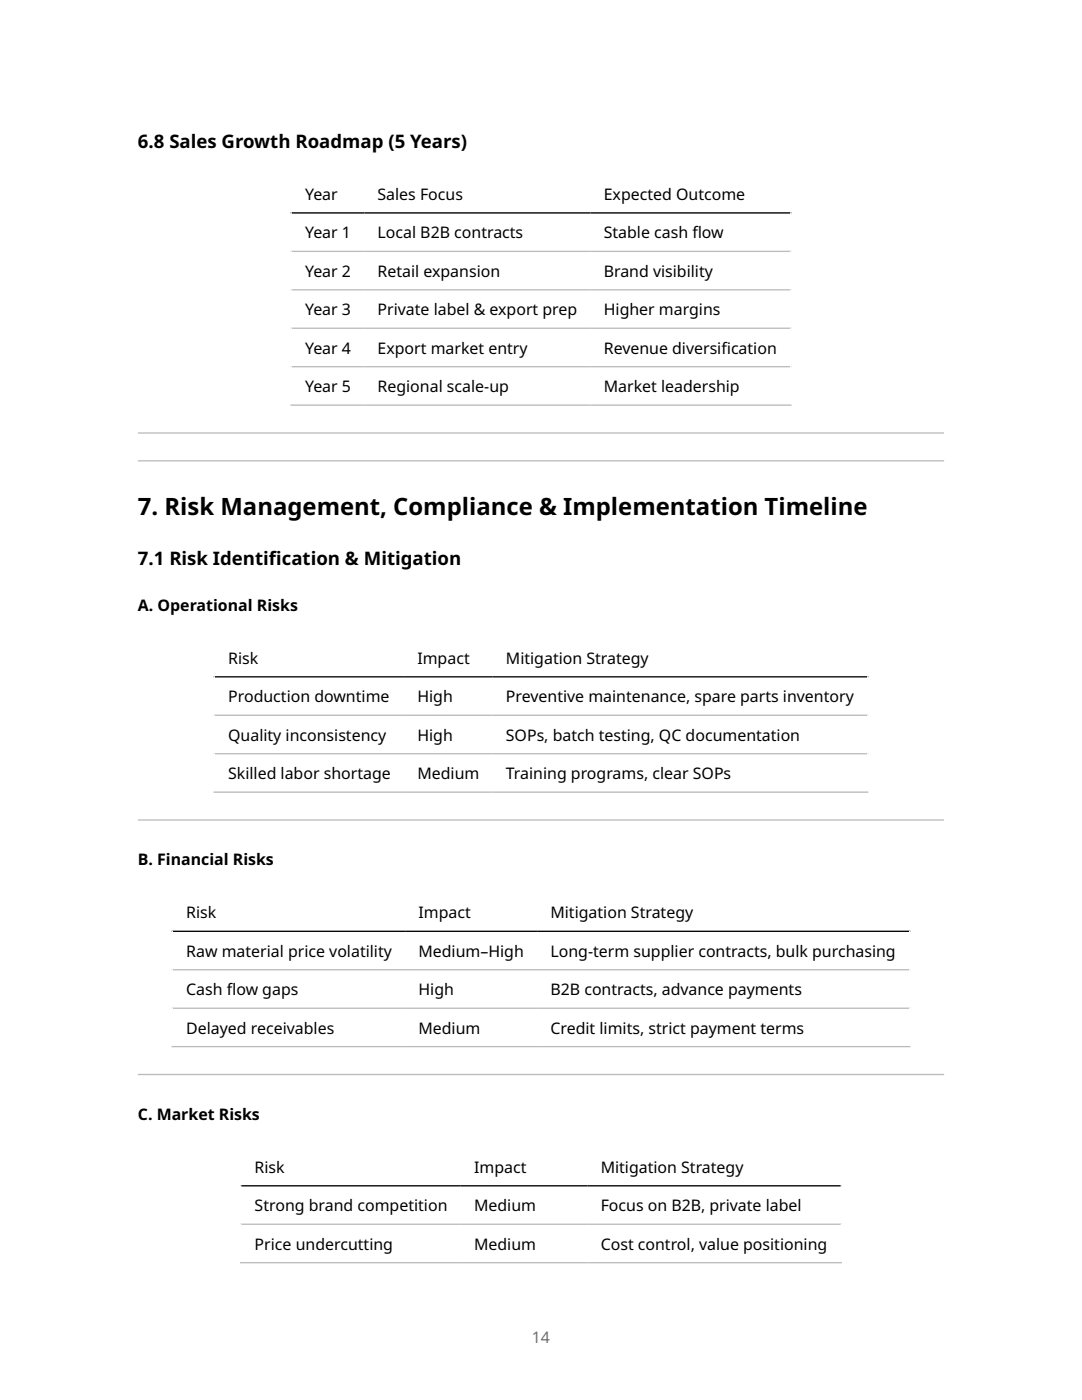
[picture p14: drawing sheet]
<svg xmlns="http://www.w3.org/2000/svg" width="216mm" height="279mm" viewBox="0 0 216 279" stroke-linecap="round" stroke-linejoin="round" font-family="sans-serif">
<defs><g id="words">
<text font-size="4.8" x="27.5" y="102.8">7. Risk Management, Compliance &amp; Implementation Timeline</text>
<g font-size="3.7">
<text x="27.5" y="29.6">6.8 Sales Growth Roadmap (5 Years)</text>
<text x="27.5" y="112.7">7.1 Risk Identif</text>
<text x="53.7" y="112.7">ication &amp; Mitigation</text>
</g>
<g font-size="3.2">
<text x="60.9" y="39.9">Year</text>
<text x="75.3" y="39.9">Sales Focus</text>
<text x="120.5" y="39.9">Expected Outcome</text>
<text x="60.9" y="47.6">Year 1</text>
<text x="75.3" y="47.6">Local B2B contracts</text>
<text x="120.5" y="47.6">Stable cash f</text>
<text x="138.2" y="47.6">low</text>
<text x="60.9" y="55.2">Year 2</text>
<text x="75.3" y="55.2">Retail expansion</text>
<text x="120.5" y="55.2">Brand visibility</text>
<text x="60.9" y="62.9">Year 3</text>
<text x="75.3" y="62.9">Private label &amp; export prep</text>
<text x="120.5" y="62.9">Higher margins</text>
<text x="60.9" y="70.6">Year 4</text>
<text x="75.3" y="70.6">Export market entry</text>
<text x="120.5" y="70.6">Revenue diversif</text>
<text x="144" y="70.6">ication</text>
<text x="60.9" y="78.3">Year 5</text>
<text x="75.3" y="78.3">Regional scale-up</text>
<text x="120.5" y="78.3">Market leadership</text>
<text x="27.5" y="121.9">A. Operational Risks</text>
<text x="45.5" y="132.5">Risk</text>
<text x="83.3" y="132.5">Impact</text>
<text x="100.9" y="132.5">Mitigation Strategy</text>
<text x="45.5" y="140.1">Production downtime</text>
<text x="83.3" y="140.1">High</text>
<text x="100.9" y="140.1">Preventive maintenance, spare parts inventory</text>
<text x="45.5" y="147.8">Quality inconsistency</text>
<text x="83.3" y="147.8">High</text>
<text x="100.9" y="147.8">SOPs, batch testing, QC documentation</text>
<text x="45.5" y="155.5">Skilled labor shortage</text>
<text x="83.3" y="155.5">Medium</text>
<text x="100.9" y="155.5">Training programs, clear SOPs</text>
<text x="27.5" y="172.7">B. Financial Risks</text>
<text x="37.2" y="183.3">Risk</text>
<text x="83.5" y="183.3">Impact</text>
<text x="109.8" y="183.3">Mitigation Strategy</text>
<text x="37.2" y="190.9">Raw material price volatility</text>
<text x="83.5" y="190.9">Medium–High</text>
<text x="109.8" y="190.9">Long-term supplier contracts, bulk purchasing</text>
<text x="37.2" y="198.6">Cash f</text>
<text x="45.3" y="198.6">low gaps</text>
<text x="83.5" y="198.6">High</text>
<text x="109.8" y="198.6">B2B contracts, advance payments</text>
<text x="37.2" y="206.3">Delayed receivables</text>
<text x="83.5" y="206.3">Medium</text>
<text x="109.8" y="206.3">Credit limits, strict payment terms</text>
<text x="27.5" y="223.5">C. Market Risks</text>
<text x="50.8" y="234">Risk</text>
<text x="94.6" y="234">Impact</text>
<text x="119.9" y="234">Mitigation Strategy</text>
<text x="50.8" y="241.7">Strong brand competition</text>
<text x="94.6" y="241.7">Medium</text>
<text x="119.9" y="241.7">Focus on B2B, private label</text>
<text x="50.8" y="249.4">Price undercutting</text>
<text x="94.6" y="249.4">Medium</text>
<text x="119.9" y="249.4">Cost control, value positioning</text>
</g>
<text font-size="3.2" fill="#6e6e6e" x="106.1" y="267.9">14</text>
</g></defs>
<path d="M58 34.8h99.9M58.1 34.7v46.3M157.8 34.7v46.3" fill="none" stroke="#fff" stroke-width=".26"/>
<path d="M58 42.5h99.9" fill="none" stroke="#000" stroke-width=".26"/>
<path d="M58 50.2h99.9M58 57.8h99.9M58 65.5h99.9M58 73.2h99.9M58 80.9h99.9" fill="none" stroke="#bbb" stroke-width=".26"/>
<g fill="#bbb">
<path d="M27.5 86.5h160.9zM27.5 86.3h160.9v.2h-160.9z" fill-rule="evenodd"/>
<path d="M27.5 92.1h160.9zM27.5 91.8h160.9v.3h-160.9z" fill-rule="evenodd"/>
</g>
<path d="M42.6 127.4h130.7M42.8 127.3v30.9M173.1 127.3v30.9" fill="none" stroke="#fff" stroke-width=".26"/>
<path d="M42.6 135.1h130.7" fill="none" stroke="#000" stroke-width=".26"/>
<path d="M42.6 142.7h130.7M42.6 150.4h130.7M42.6 158.1h130.7" fill="none" stroke="#bbb" stroke-width=".26"/>
<path d="M27.5 163.8h160.9zM27.5 163.5h160.9v.3h-160.9z" fill-rule="evenodd" fill="#bbb"/>
<path d="M34.2 178.2h147.5M34.4 178.1v30.9M181.5 178.1v30.9" fill="none" stroke="#fff" stroke-width=".26"/>
<path d="M34.2 185.9h147.5" fill="none" stroke="#000" stroke-width=".26"/>
<path d="M34.2 193.5h147.5M34.2 201.2h147.5M34.2 208.9h147.5" fill="none" stroke="#bbb" stroke-width=".26"/>
<path d="M27.5 214.6h160.9zM27.5 214.3h160.9v.3h-160.9z" fill-rule="evenodd" fill="#bbb"/>
<path d="M47.9 229h120.1M48 228.8v23.3M167.9 228.8v23.3" fill="none" stroke="#fff" stroke-width=".26"/>
<path d="M47.9 236.7h120.1" fill="none" stroke="#000" stroke-width=".26"/>
<path d="M47.9 244.3h120.1M47.9 252h120.1" fill="none" stroke="#bbb" stroke-width=".26"/>
<use href="#words"/>
</svg>
